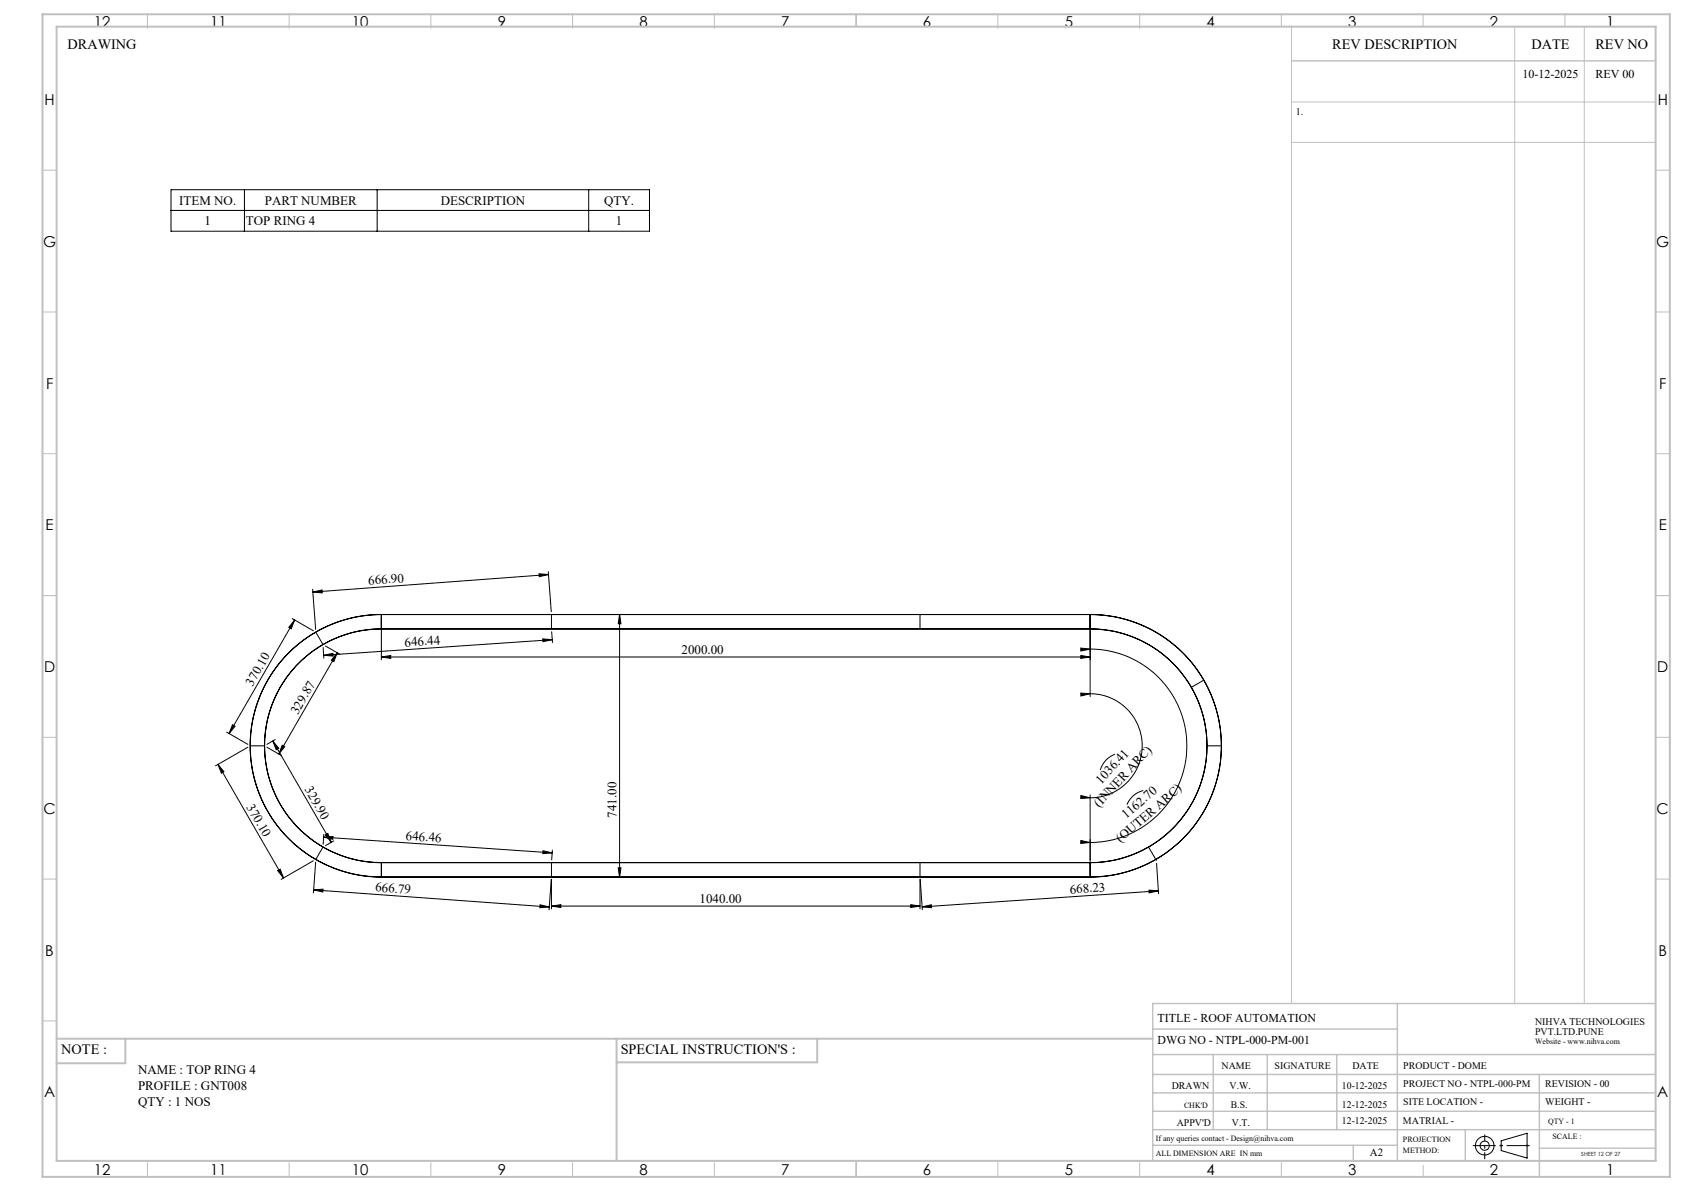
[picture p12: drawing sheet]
<svg xmlns="http://www.w3.org/2000/svg" width="594mm" height="420mm" viewBox="0 0 594 420" stroke-linecap="round" stroke-linejoin="round" font-family="sans-serif">
<defs><g id="words">
<g font-size="5.3">
<text x="33.1" y="9.5">12</text>
<text x="74.1" y="9.5">11</text>
<text x="124.1" y="9.5">10</text>
<text x="175.6" y="9.5">9</text>
<text x="225.6" y="9.5">8</text>
<text x="275.6" y="9.5">7</text>
<text x="325.6" y="9.5">6</text>
<text x="375.6" y="9.5">5</text>
<text x="425.6" y="9.5">4</text>
<text x="475.6" y="9.5">3</text>
<text x="525.6" y="9.5">2</text>
<text x="566.6" y="9.5">1</text>
<text x="15.7" y="37">H</text>
<text x="584.7" y="37">H</text>
<text x="15.2" y="87">G</text>
<text x="584.2" y="87">G</text>
<text x="16.2" y="137">F</text>
<text x="585.2" y="137">F</text>
<text x="16.1" y="187">E</text>
<text x="585.1" y="187">E</text>
<text x="15.5" y="237">D</text>
<text x="584.5" y="237">D</text>
<text x="15.4" y="287">C</text>
<text x="584.4" y="287">C</text>
<text x="16" y="337.1">B</text>
<text x="585" y="337.1">B</text>
<text x="15.5" y="387">A</text>
<text x="584.5" y="387">A</text>
<text x="33.1" y="414.5">12</text>
<text x="74.1" y="414.5">11</text>
<text x="124.1" y="414.5">10</text>
<text x="175.6" y="414.5">9</text>
<text x="225.6" y="414.5">8</text>
<text x="275.6" y="414.5">7</text>
<text x="325.6" y="414.5">6</text>
<text x="375.6" y="414.5">5</text>
<text x="425.6" y="414.5">4</text>
<text x="475.6" y="414.5">3</text>
<text x="525.6" y="414.5">2</text>
<text x="566.6" y="414.5">1</text>
</g>
<g font-size="5">
<text x="23.8" y="17.2">DRAWING</text>
<text x="470" y="17.4">REV DESCRIPTION</text>
<text x="540.2" y="17.4">DATE</text>
<text x="562.8" y="17.4">REV NO</text>
<text x="21.6" y="371.8">NOTE :</text>
<text x="218.9" y="371.8">SPECIAL INSTRUCTION'S :</text>
</g>
<g font-size="4.6">
<text x="63.2" y="72.2">ITEM NO.</text>
<text x="93.4" y="72.2">PART NUMBER</text>
<text x="155.5" y="72.2">DESCRIPTION</text>
<text x="213.1" y="72.2">QTY.</text>
<text x="72.1" y="79.5">1</text>
<text x="86.7" y="79.5">TOP RING 4</text>
<text x="217.2" y="79.5">1</text>
<text x="130" y="206.2" transform="rotate(-4 130 206.2)">666.90</text>
<text x="142.8" y="228" transform="rotate(-4 142.8 228)">646.44</text>
<text x="240.4" y="230.6">2000.00</text>
<text x="89.1" y="242.1" transform="rotate(-60 89.1 242.1)">370.10</text>
<text x="105" y="252.2" transform="rotate(-60 105 252.2)">329.87</text>
<text x="107.4" y="278.4" transform="rotate(60 107.4 278.4)">329.90</text>
<text x="388.4" y="276.7" transform="rotate(-47 388.4 276.7)">1036.41</text>
<text x="86.9" y="284.6" transform="rotate(60 86.9 284.6)">370.10</text>
<text x="387.7" y="284.9" transform="rotate(-47 387.7 284.9)">(INNER ARC)</text>
<text x="217.5" y="288.3" transform="rotate(-90 217.5 288.3)">741.00</text>
<text x="397.2" y="289" transform="rotate(-41 397.2 289)">1162.70</text>
<text x="143.1" y="296.1" transform="rotate(4 143.1 296.1)">646.46</text>
<text x="395.3" y="297.4" transform="rotate(-41 395.3 297.4)">(OUTER ARC)</text>
<text x="132.3" y="314.3" transform="rotate(4 132.3 314.3)">666.79</text>
<text x="377.4" y="315.2" transform="rotate(-4 377.4 315.2)">668.23</text>
<text x="246.8" y="318.4">1040.00</text>
<text x="48.7" y="378.9">NAME : TOP RING 4</text>
<text x="48.7" y="384.5">PROFILE : GNT008</text>
<text x="48.7" y="390.1">QTY : 1 NOS</text>
</g>
<g font-size="4.2">
<text x="537.1" y="27.6">10-12-2025</text>
<text x="562.8" y="27.6">REV 00</text>
<text x="408.3" y="360.3">TITLE - ROOF AUTOMATION</text>
<text x="408.3" y="368.2">DWG NO - NTPL-000-PM-001</text>
</g>
<text font-size="3.9" x="483.2" y="407.7">A2</text>
<g font-size="3.5">
<text x="457" y="40.6">1.</text>
<text x="541.5" y="361.3">NIHVA TECHNOLOGIES</text>
<text x="541.5" y="364.9">PVT.LTD.PUNE</text>
<text x="430.9" y="377">NAME</text>
<text x="449.6" y="377">SIGNATURE</text>
<text x="477" y="377">DATE</text>
<text x="495" y="377">PRODUCT - DOME</text>
<text x="495" y="383.3">PROJECT NO - NTPL-000-PM</text>
<text x="545.1" y="383.3">REVISION - 00</text>
<text x="413.3" y="384.1">DRAWN</text>
<text x="433.7" y="384.1">V.W.</text>
<text x="473.4" y="384.1">10-12-2025</text>
<text x="495" y="389.8">SITE LOCATION -</text>
<text x="545.1" y="389.8">WEIGHT -</text>
<text x="434.1" y="390.6">B.S.</text>
<text x="473.4" y="390.6">12-12-2025</text>
<text x="415.1" y="396.9">APPV'D</text>
<text x="434.6" y="396.9">V.T.</text>
<text x="473.4" y="396.5">12-12-2025</text>
<text x="494.8" y="396.5">MATRIAL -</text>
</g>
<g font-size="2.8">
<text x="541.5" y="368.3">Website - www.nihva.com</text>
<text x="417.6" y="390.6">CHK'D</text>
<text x="546.1" y="396.5">QTY - 1</text>
<text x="547.6" y="401.7">SCALE :</text>
<text x="407.7" y="402.2">If any queries contact - Design@nihva.com</text>
<text x="407.7" y="407.7">ALL DIMENSION ARE IN mm</text>
<text x="494.8" y="402.7">PROJECTION</text>
<text x="494.8" y="406.5">METHOD:</text>
</g>
<text font-size="2" x="557.8" y="407.8">SHEET 12 OF 27</text>
</g></defs>
<g fill="none" stroke="#000" stroke-width=".35">
<path d="M60.3 66.9h168.8v14.6h-168.8zM60.3 74.2h168.8M86.2 66.9v14.6M133 66.9v14.6M207.6 66.9v14.6M103.1 218.1l7.4 4.3M103.9 218.6l-23.1 40.1M103.9 218.6l-1.2 3.1-.9-.5zM110.3 207.8l1 14.2M110.3 208.8l3.3-.7 .1 1zM134.5 216.7h.1M134.5 216.7a46.3 46.3 0 0 0-46.2 46.3 46.3 46.3 0 0 0 46.2 46.3"/>
<path d="M134.5 216.7a46.3 46.3 0 0 0-46.3 46.3 46.3 46.3 0 0 0 46.3 46.3M134.5 216.7v16M134.5 216.7h250M190.1 202.3l3.4 .3-3.3 .8zM193.4 201.6l1.1 14.1M193.5 202.6l-83.2 6.2M194.5 216.7v5.1M218.5 216.7l.5 3.3h-.9zM218.5 216.7v92.6M324.5 216.7v5.1M384.5 216.7h.1M384.5 216.7a46.3 46.3 0 0 1 46.3 46.3 46.3 46.3 0 0 1-46.3 46.3"/>
<path d="M384.5 216.7v29M111.4 222.9l2.5 4.4M114 228.3l.2 3.8M114.2 231.1l3.2-.7 .1 1zM114.8 227.8l5 2.9M119 230.2l-20.6 35.7M119 230.2l-1.2 3.1-.9-.5zM134.5 221.8h.1M134.5 221.8a41.2 41.2 0 0 0-41.2 41.2 41.2 41.2 0 0 0 41.2 41.2M134.5 221.8h250M134.5 231.7l3.3-.5v1zM134.5 231.7h250"/>
<path d="M191.5 225.3l3.3 .3-3.3 .7zM194.6 222.8l.3 3.8M194.8 225.6l-80.6 5.5M381.2 228.5l3.3 .4-3.3 .7zM381.2 231.2l3.3 .5-3.3 .5zM384.5 228.9a34.1 34.1 0 0 1 34.1 34.1 34.1 34.1 0 0 1-34.1 34.1M384.5 221.8h.1M384.5 221.8a41.2 41.2 0 0 1 41.3 41.2 41.2 41.2 0 0 1-41.3 41.2M384.5 221.8a41.2 41.2 0 0 1 41.2 41.2 41.2 41.2 0 0 1-41.2 41.2M424.6 239.8l-4.4 2.6M79.9 258.2l7.5 4.3M82 255.6l.9 .5-2.1 2.6z"/>
<path d="M381.2 244.4l3.3 .2-3.2 .8zM384.5 244.6a18.4 18.4 0 0 1 18.4 18.4 18.4 18.4 0 0 1-18.4 18.4M76.9 269.6l2.1 2.6-.9 .5zM76.9 269.6l23.1 40M87.4 263.5l-11.4 6.6M88.3 263h5M94.2 263.5l5 2.9M96.2 261.3l2.1 2.6-.9 .5zM96.2 261.3l20.6 35.7M97.1 260.8l-2.9 1.7M99.6 262.8l.8 .5-2 2.6zM393.3 266a8.4 8.4 0 0 0-5.2 5.6"/>
<path d="M403.3 278.8a8.3 8.3 0 0 0-5.8 5M425.7 263h5.1M113.9 298.7l-2.5 4.4M114.2 295.2l3.3-.2-.1 1zM114.2 295.2l80.6 5.6M114.2 294.2l-.2 3.5M114.8 294.4l.8-.5 1.2 3.1zM117.7 296.5l-2.9 1.7M194.8 299.8l-.2 3.4M381.2 296.4l3.3 .7-3.3 .3zM381.3 280.5l3.2 .9-3.3 .2zM384.5 280.3v29"/>
<path d="M405.1 298.7l2.8 4.7M97.9 307l.9-.5 1.2 3.1zM110.5 303.5l-11.3 6.6M110.6 313.8l3.3-.2v1zM110.6 313.8l83.1 6M111.3 304l-.7 10.8M134.5 304.2h.1M134.5 309.3h.1M134.5 304.2h250M134.5 309.3h250M134.5 304.2v5.1M190.5 319.1l3.2 .7-3.3 .3z"/>
<path d="M191.5 300l3.3 .8-3.3 .2zM194.5 310.1l-.8 10.7M194.5 304.2v4.9M194.5 319.5l3.3-.5v1zM194.5 310.1v10.4M194.5 319.5h130M218.1 306h.9l-.5 3.3zM321.2 319l3.3 .5-3.3 .5zM324.5 304.2v4.9M324.5 310.1v10.4M324.6 310.1l.7 10.7M325.3 319.8l3.2-.7 .1 1z"/>
<path d="M384.5 309.3h.1M384.5 304.2h.1M405.3 313.9l3.3 .3-3.3 .7zM408 304.4l.7 10.8M408.6 314.2l-83.3 5.6M529.5 402.3l9.2-2.7v8.8l-9.2-2.7z"/>
<circle cx="523.7" cy="404" r="1.62"/>
<circle cx="523.7" cy="404" r="3.3"/>
</g>
<g fill="none" stroke="#c0c0c0" stroke-width=".35">
<path d="M52 5v5M102 5v5M152 5v5M202 5v5M252 5v5M302 5v4.4M352 5v5M402 5v5M452 5v4.4M455.5 9.4v344.5M502 5v4.4M534.3 9.4v344.5"/>
<path d="M552 5v4.4M558.8 9.4v344.5M455.5 36h128.5M455.5 50.2h128.5M15 60h5M584 60h5M15 110h5M584 110h5M15 160h5M584 160h5M15 210h5M584 210h5"/>
<path d="M15 260h5M584 260h5M15 310h5M584 310h5M15 360h5M52 410v5M102 410v5M152 410v5M202 410v5M252 410v5M302 409.4v5.6M352 409.4v5.6"/>
<path d="M402 410v5M452 410v5M502 410.9v4.1M529 404h1M529.2 403.7l.7 .7M529.5 403.5v1M529.9 403.7l-.7 .7M538.1 404h1.1M538.3 403.7l.7 .7M538.7 403.5v1M539 403.7l-.7 .7"/>
</g>
<path d="M519.5 404h20.1" fill="none" stroke="#000" stroke-width=".35" stroke-dasharray="15.2 1.3 1.3 1.3" stroke-dashoffset="7.1" stroke-linecap="butt"/>
<path d="M523.7 408.8v-8.7" fill="none" stroke="#000" stroke-width=".35" stroke-dasharray="15.2 1.3 1.3 1.3" stroke-dashoffset="12.8" stroke-linecap="butt"/>
<g fill="none" stroke="#c0c0c0" stroke-width=".5">
<path d="M455.5 21.5h128.5M492.9 353.9v55.5M584 353.9h-177.4v55.5M406.6 371.9h177.4M406.6 378.9h177.4M406.6 362.9h86.3M428 371.9v26.5M447 371.9v26.5M471.5 371.9v26.5M543 378.9v36.1M406.6 391.9h177.4M406.6 385.4h177.4"/>
<path d="M406.6 398.4h177.4M516.9 398.4v11M406.6 403.9h86.3M477.3 403.9v5.5M543 404.9h41"/>
</g>
<path d="M15 5h574v410h-574zM20 9.4h564v400h-564zM20 366.3h386.6M44.2 366.3v8.6h-24.2M217.5 366.3v43.1M288.3 366.3v8.3h-70.8" fill="none" stroke="#c0c0c0" stroke-width=".7"/>
<g fill="#000">
<path d="M110.3 208.8l3.3-.7 .1 1zM190.1 202.3l3.4 .3-3.3 .8z"/>
<path d="M218.5 216.7l.5 3.3h-.9zM218.1 306h.9l-.5 3.3z"/>
<path d="M114.2 231.1l3.2-.7 .1 1zM191.5 225.3l3.3 .3-3.3 .7z"/>
<path d="M119 230.2l-1.2 3.1-.9-.5zM99.6 262.8l.8 .5-2 2.6z"/>
<path d="M134.5 231.7l3.3-.5v1zM381.2 231.2l3.3 .5-3.3 .5z"/>
<path d="M381.2 228.5l3.3 .4-3.3 .7zM381.2 296.4l3.3 .7-3.3 .3z"/>
<path d="M82 255.6l.9 .5-2.1 2.6zM103.9 218.6l-1.2 3.1-.9-.5z"/>
<path d="M381.2 244.4l3.3 .2-3.2 .8zM381.3 280.5l3.2 .9-3.3 .2z"/>
<path d="M96.2 261.3l2.1 2.6-.9 .5zM114.8 294.4l.8-.5 1.2 3.1zM76.9 269.6l2.1 2.6-.9 .5zM97.9 307l.9-.5 1.2 3.1z"/>
<path d="M114.2 295.2l3.3-.2-.1 1zM191.5 300l3.3 .8-3.3 .2z"/>
<path d="M110.6 313.8l3.3-.2v1zM190.5 319.1l3.2 .7-3.3 .3z"/>
<path d="M194.5 319.5l3.3-.5v1zM321.2 319l3.3 .5-3.3 .5z"/>
<path d="M325.3 319.8l3.2-.7 .1 1zM405.3 313.9l3.3 .3-3.3 .7z"/>
</g>
<use href="#words"/>
</svg>
